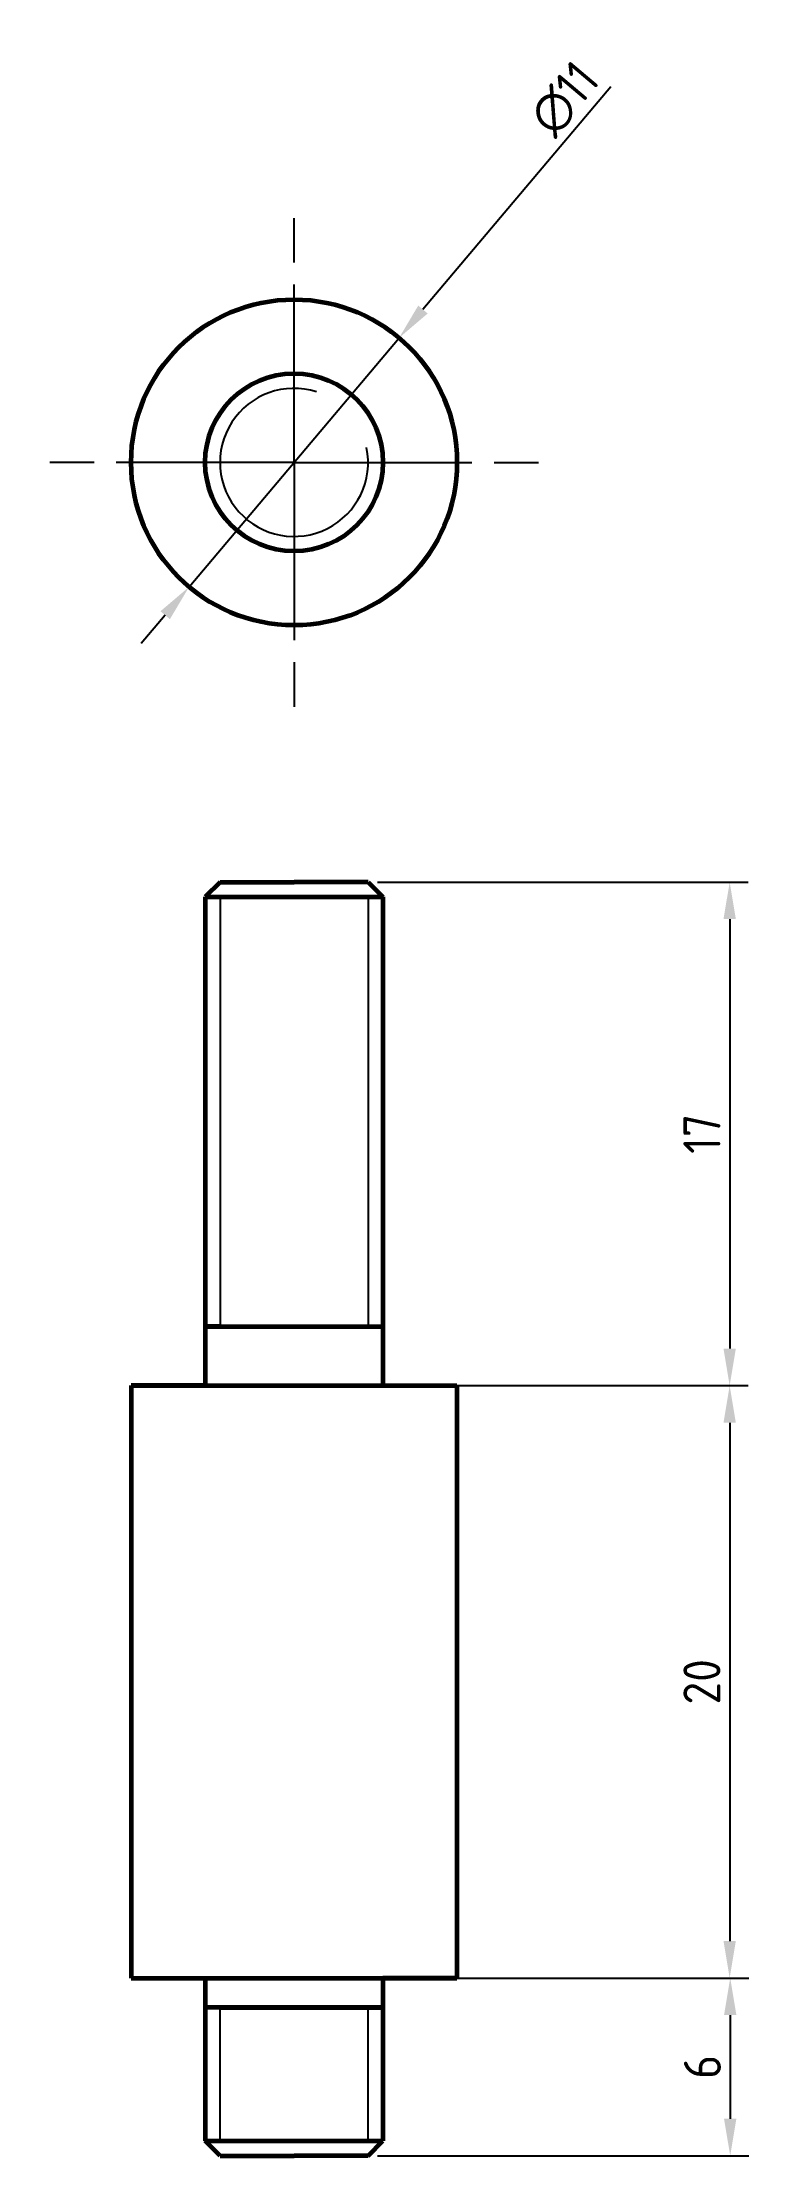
# Model space of a CAD drawing. Header units: millimetres. Extents: x 78.1 to 102, y 25.9 to 97.2.
import ezdxf

# ---------------------------------------------------------------- set-up
doc = ezdxf.new("R2010")
doc.units = ezdxf.units.MM
doc.linetypes.add('AM_ISO08W050', pattern=[18, 12, -1.5, 3, -1.5])
doc.linetypes.add('AM_ISO08W050x2', pattern=[9, 6, -0.75, 1.5, -0.75])
doc.layers.get('0').update_dxf_attribs({"lineweight": 60})
doc.layers.add('AM_7', color=4, linetype='AM_ISO08W050', lineweight=25)
doc.layers.add('Annotations', color=50, linetype='Continuous', lineweight=30)
doc.styles.get("Standard").update_dxf_attribs({"font": 'ISOCP.SHX'})
doc.dimstyles.new('Annotative', dxfattribs={"dimscale": 0, "dimtxt": 2.5, "dimasz": 2.5, "dimexe": 1.25, "dimexo": 0.625, "dimtad": 1, "dimtxsty": 'Standard', "dimcen": 2.5, "dimadec": 0, "dimazin": 0, "dimtfac": 1, "dimtmove": 0, "dimatfit": 3, "dimfxl": 1, "dimarcsym": 0})

# ---------------------------------------------------------------- blocks, each defined once
blk = doc.blocks.new('*D6')
at = {"layer": 'Annotations', "color": 0, "lineweight": -2, "transparency": 16777216}
for p, q in [((97.309, 95.739), (90.97, 88.22)), ((83.074, 78.855), (90.164, 87.264)), ((82.268, 77.899), (81.462, 76.943))]:
    blk.add_line(p, q, dxfattribs=at)
at = {"layer": 'Annotations', "color": 0, "transparency": 16777216}
for points in [[(90.811, 88.354), (91.129, 88.086), (90.164, 87.264)], [(82.109, 78.033), (82.427, 77.765), (83.074, 78.855)]]:
    blk.add_solid(points, dxfattribs=at)
at = {"layer": 'Defpoints', "color": 0, "transparency": 16777216}
for p in [(90.164, 87.264), (83.074, 78.855)]:
    blk.add_point(p, dxfattribs=at)
at = {"layer": 'Annotations', "color": 0, "transparency": 16777216, "insert": (95.747, 95.339), "char_height": 1.25, "attachment_point": 5, "rotation": 49.86452}
blk.add_mtext('∅11', dxfattribs=at)
blk = doc.blocks.new('*D5')
at = {"layer": 'Annotations', "color": 0, "lineweight": -2, "transparency": 16777216}
for p, q in [((89.432, 68.888), (101.949, 68.888)), ((101.324, 67.638), (101.324, 53.138)), ((89.932, 51.888), (101.949, 51.888))]:
    blk.add_line(p, q, dxfattribs=at)
at = {"layer": 'Annotations', "color": 0, "transparency": 16777216}
for points in [[(101.115, 67.638), (101.532, 67.638), (101.324, 68.888)], [(101.115, 53.138), (101.532, 53.138), (101.324, 51.888)]]:
    blk.add_solid(points, dxfattribs=at)
at = {"layer": 'Defpoints', "color": 0, "transparency": 16777216}
for p in [(89.119, 68.888), (89.619, 51.888), (101.324, 51.888)]:
    blk.add_point(p, dxfattribs=at)
at = {"layer": 'Annotations', "color": 0, "transparency": 16777216, "insert": (100.386, 60.388), "char_height": 1.25, "attachment_point": 5, "rotation": 90}
blk.add_mtext('17', dxfattribs=at)
blk = doc.blocks.new('*D4')
at = {"layer": 'Annotations', "color": 0, "lineweight": -2, "transparency": 16777216}
for p, q in [((92.432, 51.888), (101.949, 51.888)), ((101.324, 50.638), (101.324, 33.138)), ((92.432, 31.888), (101.949, 31.888))]:
    blk.add_line(p, q, dxfattribs=at)
at = {"layer": 'Annotations', "color": 0, "transparency": 16777216}
for points in [[(101.115, 50.638), (101.532, 50.638), (101.324, 51.888)], [(101.115, 33.138), (101.532, 33.138), (101.324, 31.888)]]:
    blk.add_solid(points, dxfattribs=at)
at = {"layer": 'Defpoints', "color": 0, "transparency": 16777216}
for p in [(92.119, 51.888), (92.119, 31.888), (101.324, 31.888)]:
    blk.add_point(p, dxfattribs=at)
at = {"layer": 'Annotations', "color": 0, "transparency": 16777216, "insert": (100.386, 41.888), "char_height": 1.25, "attachment_point": 5, "rotation": 90}
blk.add_mtext('20', dxfattribs=at)
blk = doc.blocks.new('*D3')
at = {"layer": 'Annotations', "color": 0, "lineweight": -2, "transparency": 16777216}
for p, q in [((89.932, 31.888), (101.967, 31.888)), ((101.342, 30.638), (101.342, 27.138)), ((89.432, 25.888), (101.967, 25.888))]:
    blk.add_line(p, q, dxfattribs=at)
at = {"layer": 'Annotations', "color": 0, "transparency": 16777216}
for points in [[(101.133, 30.638), (101.55, 30.638), (101.342, 31.888)], [(101.133, 27.138), (101.55, 27.138), (101.342, 25.888)]]:
    blk.add_solid(points, dxfattribs=at)
at = {"layer": 'Defpoints', "color": 0, "transparency": 16777216}
for p in [(89.619, 31.888), (89.119, 25.888), (101.342, 25.888)]:
    blk.add_point(p, dxfattribs=at)
at = {"layer": 'Annotations', "color": 0, "transparency": 16777216, "insert": (100.404, 28.888), "char_height": 1.25, "attachment_point": 5, "rotation": 90}
blk.add_mtext('6', dxfattribs=at)

msp = doc.modelspace()

# ---------------------------------------------------------------- linework, layer by layer
for p, q in [((84.119, 68.888), (83.619, 68.388)), ((84.119, 68.888), (86.619, 68.888)), ((89.119, 68.888), (86.619, 68.888)), ((89.119, 68.888), (89.619, 68.388)), ((83.619, 68.388), (83.619, 51.888)), ((83.619, 68.388), (89.619, 68.388)), ((89.619, 68.388), (89.619, 51.888)), ((84.119, 53.888), (83.619, 53.888)), ((83.619, 53.888), (89.619, 53.888)), ((83.619, 51.888), (81.119, 51.888)), ((81.119, 51.888), (81.119, 31.888)), ((81.119, 51.888), (92.119, 51.888)), ((89.619, 51.888), (92.119, 51.888)), ((92.119, 51.888), (92.119, 31.888)), ((81.119, 31.888), (83.619, 31.888)), ((81.119, 31.888), (92.119, 31.888)), ((83.619, 31.888), (83.619, 26.388)), ((92.119, 31.888), (89.619, 31.888)), ((89.619, 31.888), (89.619, 26.388)), ((89.619, 30.888), (83.619, 30.888)), ((84.119, 30.888), (89.619, 30.888)), ((84.119, 25.888), (83.619, 26.388)), ((83.619, 26.388), (89.619, 26.388)), ((84.119, 25.888), (86.619, 25.888)), ((89.119, 25.888), (86.619, 25.888)), ((89.119, 25.888), (89.619, 26.388))]:
    msp.add_line(p, q)
at = {"lineweight": 25}
for p, q in [((84.119, 68.388), (84.119, 53.888)), ((89.119, 68.388), (89.119, 53.888)), ((84.119, 53.888), (86.619, 53.888)), ((89.119, 53.888), (86.619, 53.888)), ((84.119, 26.388), (84.119, 30.888)), ((84.119, 30.888), (89.119, 30.888)), ((89.119, 26.388), (89.119, 30.888))]:
    msp.add_line(p, q, dxfattribs=at)
for radius in [5.5, 3]:
    msp.add_circle((86.619, 83.06), radius)
msp.add_arc((86.619, 83.06), 2.5, 72.42899, 11.48263, dxfattribs=at)
at = {"layer": 'AM_7', "linetype": 'AM_ISO08W050x2'}
for q in [(86.619, 91.56), (78.119, 83.06), (95.119, 83.06), (86.619, 74.56)]:
    msp.add_line((86.619, 83.06), q, dxfattribs=at)

# ---------------------------------------------------------------- dimensions: what is measured, and where the dimension line sits
at = {"layer": 'Annotations'}
dim = msp.add_diameter_dim_2p(p1=(83.074, 78.855), p2=(90.164, 87.264), dimstyle='Annotative', override={"dimtol": 0, "dimlim": 0, "dimtp": 0.1, "dimtm": 0.1, "dimtfac": 0.71, "dimtdec": 3, "dimtolj": 0, "dimtzin": 8}, dxfattribs=at)
dim.commit()
dim.dimension.update_dxf_attribs({"geometry": '*D6', "text_midpoint": (96.463, 94.735), "dimtype": 163})
for base, p1, p2, picture, middle in [((101.324, 51.888), (89.119, 68.888), (89.619, 51.888), '*D5', (100.386, 60.388)), ((101.324, 31.888), (92.119, 51.888), (92.119, 31.888), '*D4', (100.386, 41.888)), ((101.342, 25.888), (89.619, 31.888), (89.119, 25.888), '*D3', (100.404, 28.888))]:
    dim = msp.add_linear_dim(base=base, p1=p1, p2=p2, angle=90, dimstyle='Annotative', override={"dimtol": 0, "dimlim": 0, "dimtp": 0.1, "dimtm": 0.1, "dimtfac": 0.71, "dimtdec": 3, "dimtolj": 0, "dimtzin": 8}, dxfattribs=at)
    dim.commit()
    dim.dimension.update_dxf_attribs({"geometry": picture, "text_midpoint": middle})

doc.saveas('drawing.dxf')
